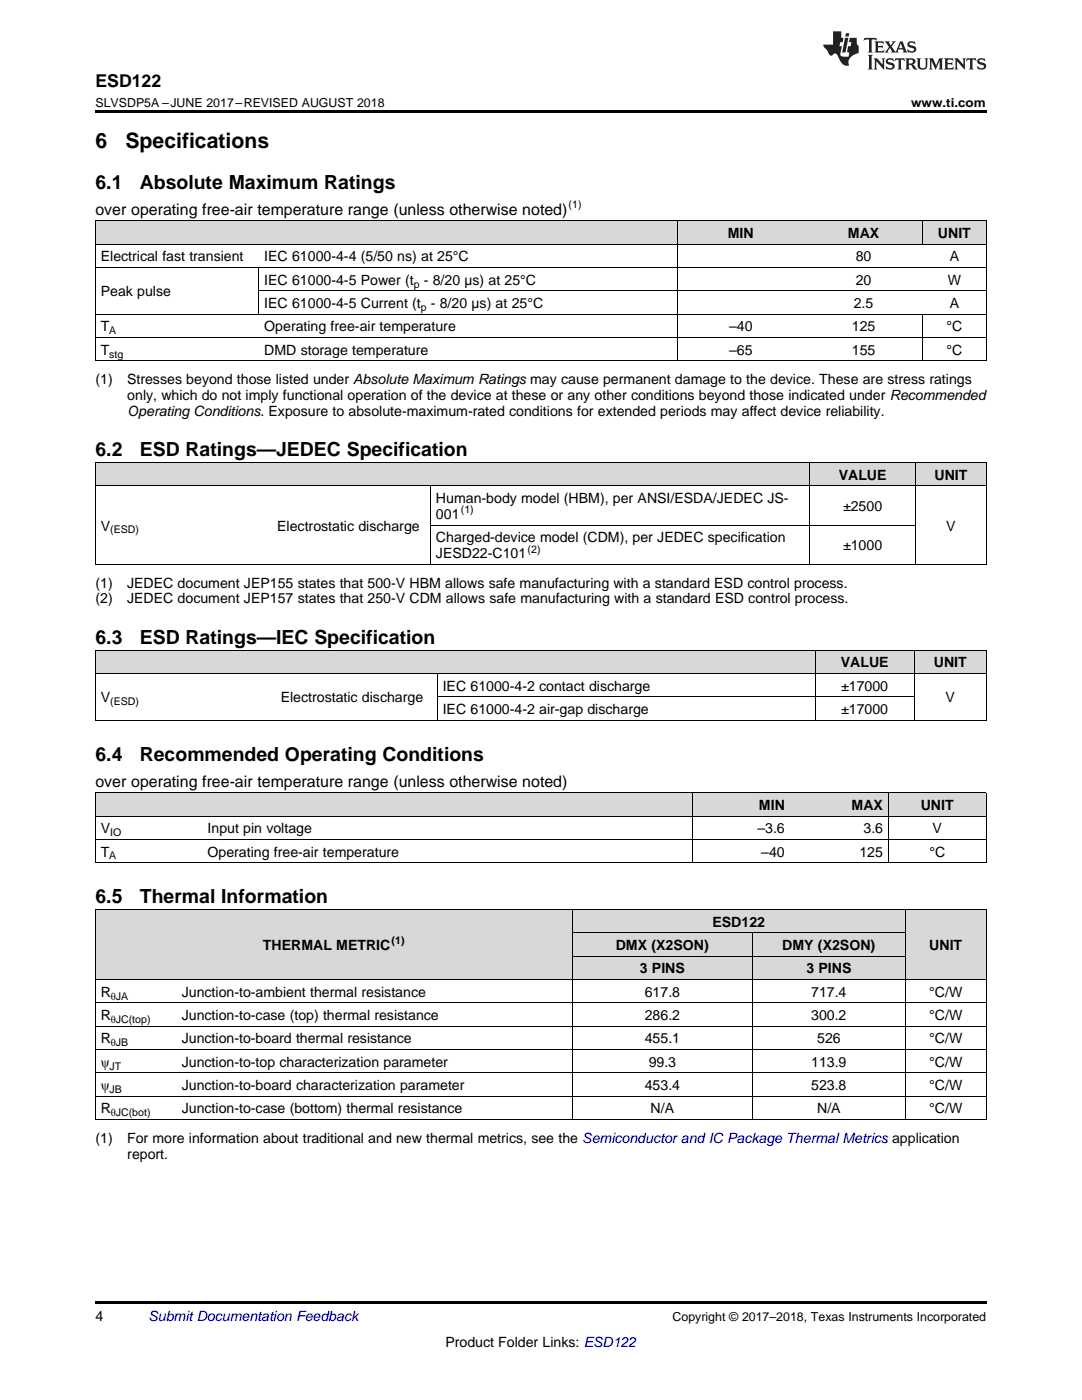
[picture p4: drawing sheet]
<svg xmlns="http://www.w3.org/2000/svg" width="216mm" height="279mm" viewBox="0 0 216 279" stroke-linecap="round" stroke-linejoin="round" font-family="sans-serif">
<defs><g id="words">
<g font-size="4.2">
<text x="19" y="29.6">6</text>
<text x="25" y="29.6">Specifications</text>
</g>
<g font-size="3.9">
<text x="19" y="37.7">6.1</text>
<text x="27.9" y="37.7">Absolute Maximum Ratings</text>
<text x="19" y="91.1">6.2</text>
<text x="27.9" y="91.1">ESD Ratings—JEDEC Specification</text>
<text x="19" y="128.5">6.3</text>
<text x="27.9" y="128.5">ESD Ratings—IEC Specification</text>
<text x="19" y="151.8">6.4</text>
<text x="27.9" y="151.8">Recommended Operating Conditions</text>
<text x="19" y="180.3">6.5</text>
<text x="27.9" y="180.3">Thermal Information</text>
</g>
<text font-size="3.5" x="19" y="17.3">ESD122</text>
<g font-size="3.2">
<text x="19" y="42.9">over operating free-air temperature range (unless otherwise noted)</text>
<text x="19" y="157">over operating free-air temperature range (unless otherwise noted)</text>
</g>
<g font-size="2.8">
<text x="145.2" y="47.5">MIN</text>
<text x="169.2" y="47.5">MAX</text>
<text x="187.1" y="47.5">UNIT</text>
<text x="20.1" y="52.2">Electrical fast transient</text>
<text x="52.7" y="52.2">IEC 61000-4-4 (5/50 ns) at 25°C</text>
<text x="170.7" y="52.2">80</text>
<text x="189.5" y="52.2">A</text>
<text x="20.1" y="59.2">Peak pulse</text>
<text x="52.7" y="56.8">IEC 61000-4-5 Power (t</text>
<text x="84.6" y="56.8">- 8/20 µs) at 25°C</text>
<text x="170.7" y="56.8">20</text>
<text x="189.1" y="56.8">W</text>
<text x="52.7" y="61.5">IEC 61000-4-5 Current (t</text>
<text x="86" y="61.5">- 8/20 µs) at 25°C</text>
<text x="170.4" y="61.5">2.5</text>
<text x="189.5" y="61.5">A</text>
<text x="20.1" y="66.1">T</text>
<text x="20.1" y="70.8">T</text>
<text x="52.7" y="66.1">Operating free-air temperature</text>
<text x="52.7" y="70.8">DMD storage temperature</text>
<text x="145.5" y="66.1">–40</text>
<text x="145.5" y="70.8">–65</text>
<text x="170" y="66.1">125</text>
<text x="170" y="70.8">155</text>
<text x="188.9" y="66.1">°C</text>
<text x="188.9" y="70.8">°C</text>
<text x="19" y="76.7">(1)</text>
<text x="25.4" y="76.7">Stresses beyond those listed under Absolute Maximum Ratings may cause permanent damage to the device. These are stress ratings</text>
<text x="25.4" y="79.8">only, which do not imply functional operation of the device at these or any other conditions beyond those indicated under Recommended</text>
<text x="25.4" y="83">Operating Conditions. Exposure to absolute-maximum-rated conditions for extended periods may affect device reliability.</text>
<text x="167.4" y="95.7">VALUE</text>
<text x="186.5" y="95.7">UNIT</text>
<text x="87" y="100.4">Human-body model (HBM), per ANSI/ESDA/JEDEC JS-</text>
<text x="168.2" y="102">±2500</text>
<text x="20.1" y="105.9">V</text>
<text x="55.3" y="105.9">Electrostatic discharge</text>
<text x="87" y="103.6">001</text>
<text x="188.8" y="105.9">V</text>
<text x="87" y="108.2">Charged-device model (CDM), per JEDEC specification</text>
<text x="87" y="111.4">JESD22-C101</text>
<text x="168.2" y="109.8">±1000</text>
<text x="19" y="117.3">(1)</text>
<text x="25.4" y="117.3">JEDEC document JEP155 states that 500-V HBM allows safe manufacturing with a standard ESD control process.</text>
<text x="19" y="120.4">(2)</text>
<text x="25.4" y="120.4">JEDEC document JEP157 states that 250-V CDM allows safe manufacturing with a standard ESD control process.</text>
<text x="88.3" y="137.8">IEC 61000-4-2 contact discharge</text>
<text x="167.8" y="133.2">VALUE</text>
<text x="167.9" y="137.8">±17000</text>
<text x="186.3" y="133.2">UNIT</text>
<text x="20.1" y="140.2">V</text>
<text x="56" y="140.2">Electrostatic discharge</text>
<text x="88.3" y="142.5">IEC 61000-4-2 air-gap discharge</text>
<text x="167.9" y="142.5">±17000</text>
<text x="188.7" y="140.2">V</text>
<text x="151.4" y="161.6">MIN</text>
<text x="169.9" y="161.6">MAX</text>
<text x="183.7" y="161.6">UNIT</text>
<text x="20.1" y="166.3">V</text>
<text x="41.4" y="166.3">Input pin voltage</text>
<text x="151.1" y="166.3">–3.6</text>
<text x="172.3" y="166.3">3.6</text>
<text x="186.1" y="166.3">V</text>
<text x="20.1" y="171">T</text>
<text x="41.4" y="171">Operating free-air temperature</text>
<text x="151.9" y="171">–40</text>
<text x="171.5" y="171">125</text>
<text x="185.5" y="171">°C</text>
<text x="142.2" y="185">ESD122</text>
<text x="52.5" y="189.6">THERMAL METRIC</text>
<text x="122.9" y="189.6">DMX (X2SON)</text>
<text x="156.1" y="189.6">DMY (X2SON)</text>
<text x="185.4" y="189.6">UNIT</text>
<text x="127.7" y="194.3">3 PINS</text>
<text x="160.9" y="194.3">3 PINS</text>
<text x="20.1" y="198.9">R</text>
<text x="20.1" y="203.6">R</text>
<text x="36.3" y="198.9">Junction-to-ambient thermal resistance</text>
<text x="36.3" y="203.6">Junction-to-case (top) thermal resistance</text>
<text x="128.7" y="198.9">617.8</text>
<text x="128.7" y="203.6">286.2</text>
<text x="161.9" y="198.9">717.4</text>
<text x="161.9" y="203.6">300.2</text>
<text x="185.4" y="198.9">°C/W</text>
<text x="185.4" y="203.6">°C/W</text>
<text x="20.1" y="208.2">R</text>
<text x="36.3" y="208.2">Junction-to-board thermal resistance</text>
<text x="128.7" y="208.2">455.1</text>
<text x="163.1" y="208.2">526</text>
<text x="185.4" y="208.2">°C/W</text>
<text x="20.1" y="212.9">ψ</text>
<text x="36.3" y="212.9">Junction-to-top characterization parameter</text>
<text x="129.4" y="212.9">99.3</text>
<text x="161.9" y="212.9">113.9</text>
<text x="185.4" y="212.9">°C/W</text>
<text x="20.1" y="217.6">ψ</text>
<text x="36.3" y="217.6">Junction-to-board characterization parameter</text>
<text x="128.7" y="217.6">453.4</text>
<text x="161.9" y="217.6">523.8</text>
<text x="185.4" y="217.6">°C/W</text>
<text x="20.1" y="222.2">R</text>
<text x="36.3" y="222.2">Junction-to-case (bottom) thermal resistance</text>
<text x="129.8" y="222.2">N/A</text>
<text x="163.1" y="222.2">N/A</text>
<text x="185.4" y="222.2">°C/W</text>
<text x="19" y="228.1">(1)</text>
<text x="25.4" y="228.1">For more information about traditional and new thermal metrics, see the Semiconductor and IC Package Thermal Metrics application</text>
<text x="25.4" y="231.2">report.</text>
<text x="19" y="263.6">4</text>
<text x="88.9" y="268.9">Product Folder Links: ESD122</text>
</g>
<text font-size="2.8" fill="#0000c8" x="29.6" y="263.6">Submit Documentation Feedback</text>
<g font-size="2.5">
<text x="19" y="21.4">SLVSDP5A –JUNE 2017–REVISED AUGUST 2018</text>
<text x="181.8" y="21.4">www.ti.com</text>
<text x="134.2" y="263.6">Copyright © 2017–2018, Texas Instruments Incorporated</text>
</g>
<g font-size="2.1">
<text x="113.5" y="41.6">(1)</text>
<text x="82.5" y="57.4">p</text>
<text x="84" y="62.1">p</text>
<text x="21.8" y="66.7">A</text>
<text x="21.8" y="71.4">stg</text>
<text x="22" y="106.5">(ESD)</text>
<text x="91.9" y="102.4">(1)</text>
<text x="105.3" y="110.3">(2)</text>
<text x="22" y="140.7">(ESD)</text>
<text x="22" y="166.9">IO</text>
<text x="21.8" y="171.5">A</text>
<text x="78.1" y="188.5">(1)</text>
<text x="22.1" y="199.5">θJA</text>
<text x="22.1" y="204.2">θJC(top)</text>
<text x="22.1" y="208.8">θJB</text>
<text x="21.9" y="213.5">JT</text>
<text x="21.9" y="218.1">JB</text>
<text x="22.1" y="222.8">θJC(bot)</text>
</g>
</g></defs>
<g fill="#d8d8d8">
<path d="M19 181.6h16.2v13.9h-16.2z"/>
<path d="M35.2 181.6h79v13.9h-79z"/>
<path d="M180.7 181.6h16.1v13.9h-16.1z"/>
<path d="M114.2 190.9h35.9v4.6h-35.9z"/>
<path d="M150.1 190.9h30.6v4.6h-30.6z"/>
<path d="M114.2 186.2h35.9v4.7h-35.9z"/>
<path d="M150.1 186.2h30.6v4.7h-30.6z"/>
<path d="M114.2 181.6h35.9v4.6h-35.9z"/>
<path d="M150.1 181.6h30.6v4.6h-30.6z"/>
<path d="M19 158.3h21.4v4.6h-21.4z"/>
<path d="M40.4 158.3h97.7v4.6h-97.7z"/>
<path d="M138.1 158.3h19.6v4.6h-19.6z"/>
<path d="M157.7 158.3h19.6v4.6h-19.6z"/>
<path d="M177.3 158.3h19.5v4.6h-19.5z"/>
<path d="M19 129.8h36v4.6h-36z"/>
<path d="M55 129.8h32.3v4.6h-32.3z"/>
<path d="M87.3 129.8h75.4v4.6h-75.4z"/>
<path d="M162.7 129.8h19.8v4.6h-19.8z"/>
<path d="M182.5 129.8h14.3v4.6h-14.3z"/>
<path d="M19 92.4h35.3v4.6h-35.3z"/>
<path d="M54.3 92.4h31.6v4.6h-31.6z"/>
<path d="M85.9 92.4h75.7v4.6h-75.7z"/>
<path d="M161.6 92.4h21.1v4.6h-21.1z"/>
<path d="M182.7 92.4h14.1v4.6h-14.1z"/>
<path d="M19 44.1h32.7v4.7h-32.7z"/>
<path d="M51.7 44.1h49v4.7h-49z"/>
<path d="M100.7 44.1h34.4v4.7h-34.4z"/>
<path d="M135.1 44.1h10.9v4.7h-10.9z"/>
<path d="M146 44.1h14.5v4.7h-14.5z"/>
<path d="M160.5 44.1h23.6v4.7h-23.6z"/>
<path d="M184.1 44.1h12.7v4.7h-12.7z"/>
</g>
<g fill="#000">
<path d="M19 22h177.8v.5h-177.8zM19 112.6l.2 .1zM85.8 112.6l.1 .1zM161.5 112.6l.1 .1zM182.6 112.6l.1 .1zM196.7 112.6l.1 .1zM19 143.7l.2 .1zM87.2 143.7l.1 .1zM162.6 143.7l.1 .1zM182.4 143.7l.1 .1zM196.7 143.7l.1 .1zM19 172.2h.2z"/>
<path d="M138 172.2h.1zM177.2 172.2h.1zM196.7 172.2h.1zM19 223.4l.2 .1zM114.1 223.4l.1 .1zM150 223.4l.1 .1zM180.6 223.4l.1 .1zM196.7 223.4l.1 .1zM19 259.7h177.8v.5h-177.8z"/>
</g>
<g fill="none" stroke="#000" stroke-width=".2">
<path d="M19 53.4h177.8M19 48.7h177.8M19 44.1h177.8M19.1 44.1v28M51.6 53.4v9.4M51.7 58h145.1M135.1 44.1v28M184.1 44.1v4.7M196.8 44.1v28M19 72h177.8M19 67.4h177.8M19 62.7h177.8"/>
<path d="M184.1 62.8v9.3M19 97h177.8M19 92.3h177.8M19.1 92.3v20.4M85.9 97v15.7M161.6 92.3v20.4M182.7 92.3v20.4M196.8 92.3v20.4M19 112.6h177.8M85.9 104.8h96.8M19 134.4h177.8M19 129.7h177.8"/>
<path d="M19.1 129.8v14M87.2 134.4v9.4M87.3 139h95.2M162.6 129.8v14M182.4 129.8v14M196.8 129.8v14M19 158.2h177.8M19 143.7h177.8M19.1 158.2v14M138.1 158.2v14M177.2 158.2v14M196.8 158.2v14"/>
<path d="M19 172.2h177.8M19 167.5h177.8M19 162.9h177.8M19 195.5h177.8M19 181.5h177.8M19.1 181.5v42M114.2 181.5v42M114.2 190.8h66.5M114.2 186.2h66.5M150.1 186.2v37.3M180.6 181.5v42M196.8 181.5v42"/>
<path d="M19 218.8h177.8M19 214.1h177.8M19 209.5h177.8M19 204.8h177.8M19 200.1h177.8M19 223.4h177.8"/>
</g>
<g fill="#231f20">
<path d="M172.5 7.6l-.1 .5 .4-.2h.6v.1v2.1l-.2 .4h.9l-.2-.4v-2.1l.1-.1h.5l.5 .2-.2-.5zM174.5 8.3l.2 .3v1.5l-.2 .4h1.8l.2-.6a1.04 1.04 0 0 1-1.3 .2v-.7h.6l.3 .2v-.6l-.3 .2h-.6v-.6l.8-.1 .4 .3-.2-.5zM176.5 8.3l.9 1.1-.9 1.1h.8l-.2-.2 .4-.7 .5 .7-.2 .2h1.5l-.2-.2 .2-.4h.9l.1 .4-.2 .2h1l-.3-.3-.7-1.9h-.5l-.9 2-.8-1 .9-1h-.8l.1 .3-.4 .5-.3-.6 .1-.2zM179.7 8.6l.4 1h-.7zM181.3 8.4a.63 .63 0 0 0-.2 .7 .63 .63 0 0 0 .6 .4l.6 .2 .1 .2a.75 .75 0 0 1-.7 .4 .75 .75 0 0 1-.6-.5l.1 .7 .1-.1a1.11 1.11 0 0 0 1.5-.6 1.13 1.13 0 0 0-1.2-.8l-.1-.4a1.04 1.04 0 0 1 1.2 .2l-.2-.5-.2 .1-.4-.2zM173.2 10.9l.2 .4v2.2l-.2 .4h1l-.3-.4v-2.2l.3-.4zM174.3 11.6l.3 .4v1.5l-.3 .4h.8l-.2-.4v-1.3l1.5 1.7v-1.9l.2-.4h-.7l.2 .4v.9l-1.1-1.3zM177 11.8a.62 .62 0 0 0-.2 .7 .62 .62 0 0 0 .6 .4l.6 .1 .1 .3a.76 .76 0 0 1-.7 .3 .76 .76 0 0 1-.7-.4l.2 .7 .1-.1a1.11 1.11 0 0 0 1.5-.6 1.13 1.13 0 0 0-1.2-.8l-.1-.4a1.04 1.04 0 0 1 1.2 .2l-.2-.6-.2 .1-.5-.1zM178.7 11.6l-.2 .6a.61 .61 0 0 1 .8-.3v1.6l-.2 .4h.9l-.2-.4v-1.6a.63 .63 0 0 1 .7 .3l-.1-.6zM180.6 11.6l.3 .4v1.5l-.3 .4h1l-.2-.2-.1-.8 .6 .2a.76 .76 0 0 0 1.2 .7l-1-1a.58 .58 0 0 0 .6-.5 .58 .58 0 0 0-.5-.6zM181.4 11.9h.1a.45 .45 0 0 1 .5 .1 .45 .45 0 0 1 .1 .5l-.8 .2zM182.9 11.6l.2 .2a2.17 2.17 0 0 0 .3 1.9 .99 .99 0 0 0 1.6-.6v-1.1l.2-.4h-.7l.2 .2a1.92 1.92 0 0 1-.2 1.8 .6 .6 0 0 1-.9-.5v-1.1l.2-.4zM185.4 11.6l.2 .4v1.5l-.2 .4h.7l-.2-.4v-1.4l.8 1.8 .8-1.8v1.4l-.2 .4h.9l-.2-.4v-1.5l.2-.4h-.8l-.6 1.5-.6-1.5zM188.4 11.6l.2 .4v1.5l-.2 .4h1.8l.1-.6a1.04 1.04 0 0 1-1.2 .1v-.6h.5l.4 .2v-.6l-.4 .2h-.5v-.7h.8l.3 .3-.1-.6zM190.5 11.6l.2 .4v1.5l-.2 .4h.7l-.2-.4v-1.3l1.5 1.7v-1.9l.2-.4h-.7l.2 .4v.9l-1.1-1.3zM192.9 11.6l-.1 .6a.61 .61 0 0 1 .7-.3l.1 1.6-.3 .4h1l-.3-.4 .1-1.6a.63 .63 0 0 1 .7 .3l-.1-.6zM195.2 11.8a.62 .62 0 0 0-.2 .7 .62 .62 0 0 0 .6 .4l.6 .1 .1 .3a.76 .76 0 0 1-.7 .3 .76 .76 0 0 1-.6-.4l.1 .7 .1-.1a1.11 1.11 0 0 0 1.6-.6 1.13 1.13 0 0 0-1.3-.8l-.1-.4a1.04 1.04 0 0 1 1.2 .2l-.1-.6-.2 .1-.5-.1z"/>
<path d="M166.2 6.3v2.6h-1.9v.4l.8 .9a.91 .91 0 0 0 1 .8 .56 .56 0 0 1 .5-.3 .56 .56 0 0 1 .5 .3l.4 .8a1.53 1.53 0 0 0 1.9 1.2 1.54 1.54 0 0 1 1-2.1l.9-.3v-1.4a1.52 1.52 0 0 1-.4-1.6h-1.3l-.2 .8h.5l-.2 .8h-.5l-.1 1v.2l.4 .1-.2 .8a1.93 1.93 0 0 1-1.6-.3l.3-1.8h-.5l.2-.8h.4l.2-.8h-.4v-1.3zM168.6 7.6l-.6 2.9h.7l.6-2.9zM168.8 6.6l-.1 .7h.6l.2-.7z"/>
</g>
<use href="#words"/>
</svg>
